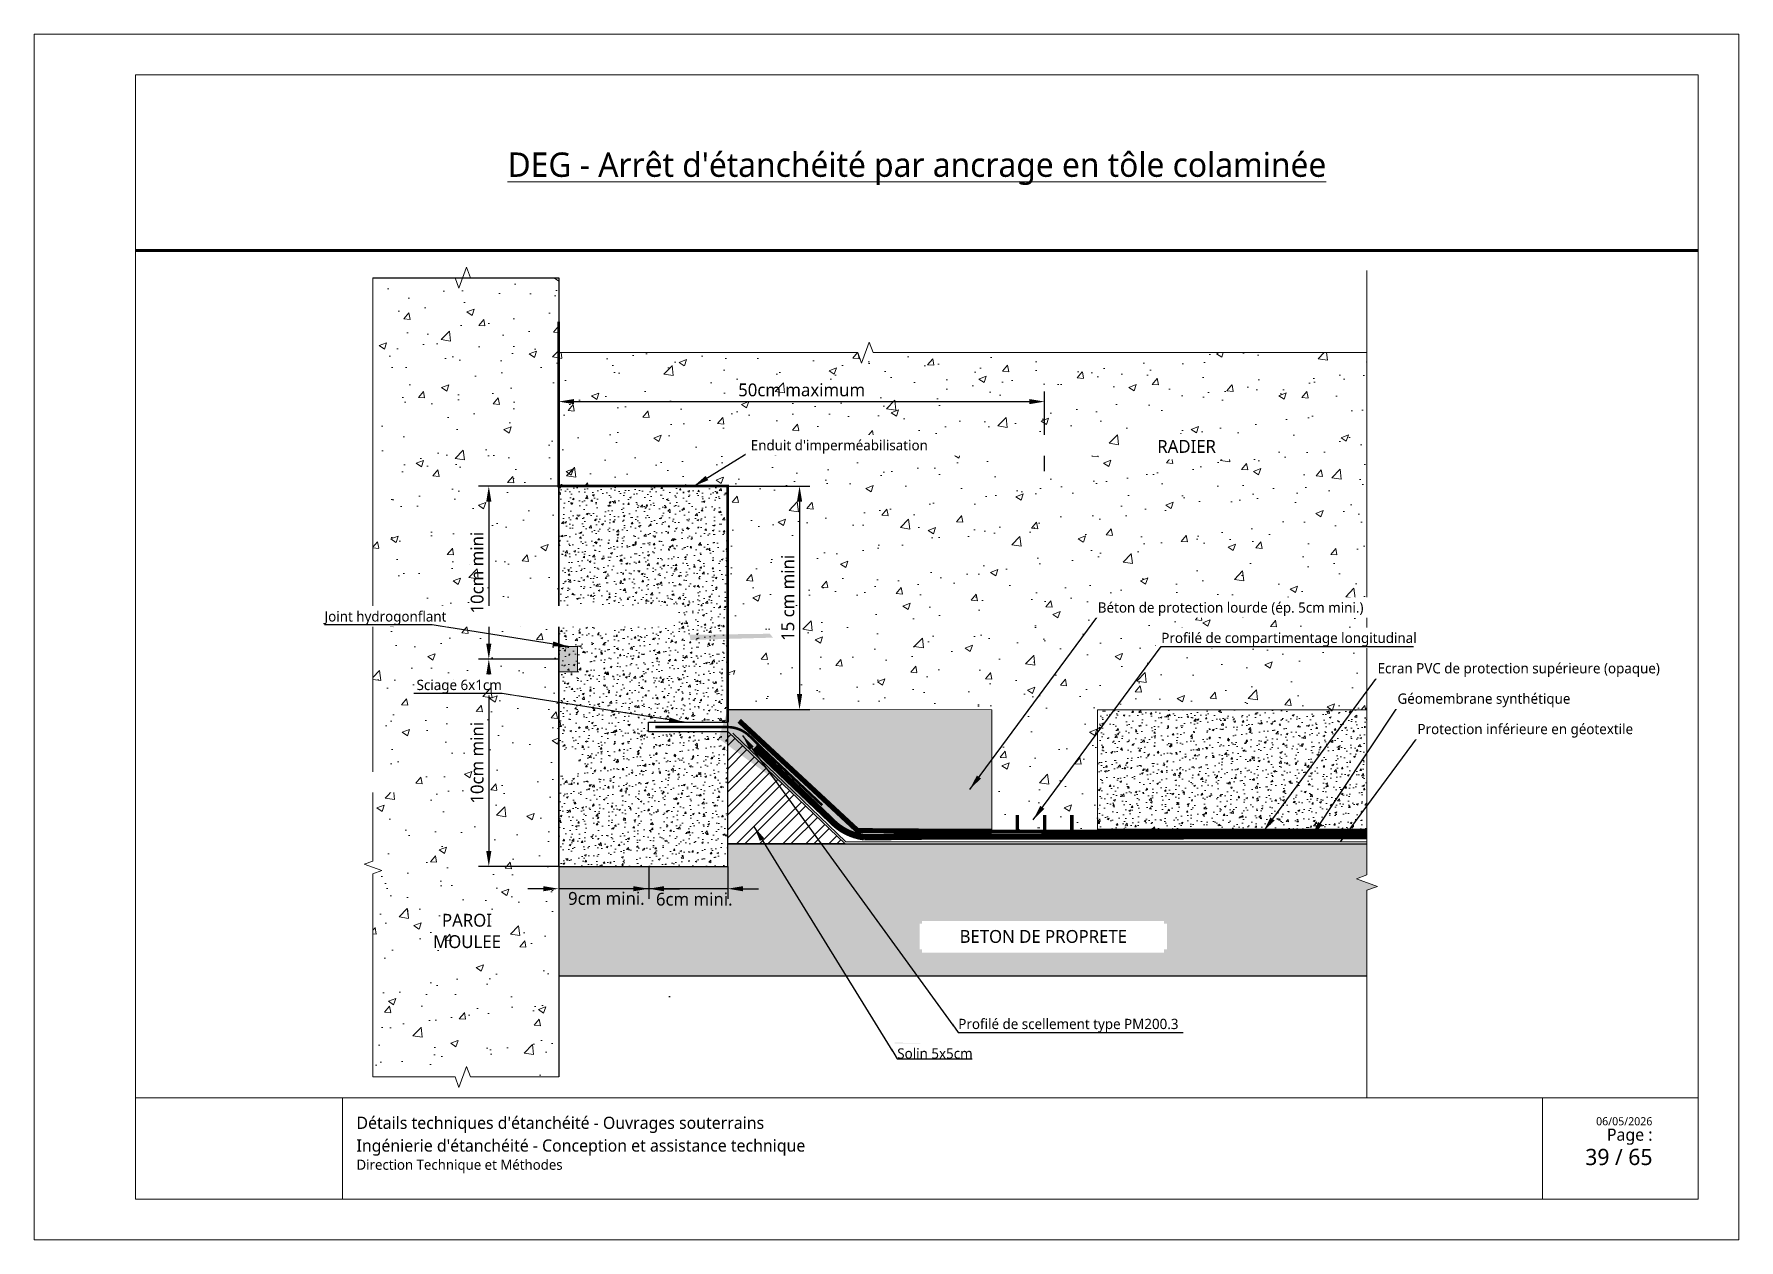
# Paper-space layout "38 - DEG - Traitement étancchéité en paroi moulée avec désaffleurement - Ancrage du DEG dans la paroi moulée (création d'un dé de béton)" of a CAD drawing. Header units: millimetres. Extents: x 16 to 436, y -112 to 185.
# The model-space entities are those that its viewports show. They can reach past a viewport. Long polylines and large blocks are cut down to what shows.
import ezdxf

# ---------------------------------------------------------------- set-up
doc = ezdxf.new("R2010")
doc.units = ezdxf.units.MM
for name, pattern in [('CACHE', [0.375, 0.25, -0.125]), ('CONTINU', [0]), ('TIRETPT', [1, 0.5, -0.25, 0, -0.25])]:
    doc.linetypes.add(name, pattern=pattern)
for name, color, linetype, lineweight in [('Dessin_AXE', 8, 'Continuous', 5), ('Dessin_HACHURES', 253, 'Continuous', 9), ('G-ANNO-TTLB', 7, 'Continuous', 5), ('G-ANNO-TTLB-THIN', 7, 'Continuous', 5), ('Matériel_Joint Hydroexpansif', 140, 'CACHE', 0), ('Produit_Imperméabilisation', 219, 'Continuous', 0), ('SYSTEME_DEG_ Geomembrane SYNTHETIQUE', 1, 'Continuous', 9), ('SYSTEME_DEG_Protection inferieure', 3, 'Continuous', 5), ('SYSTEME_DEG_Protection superieure', 5, 'Continuous', 9)]:
    doc.layers.add(name, color=color, linetype=linetype, lineweight=lineweight)
for name, color, linetype in [('Dessin_CONTOURS BETON', 7, 'Continuous'), ('Dessin_COTATIONS', 7, 'Continuous'), ('Dessin_TEXTES', 7, 'CONTINU'), ('GEN-_-CARTOUCHE', 7, 'Continuous'), ('Matériel_Profilé de compartimentage', 7, 'Continuous'), ('Matériel_Profilé PM200', 40, 'Continuous')]:
    doc.layers.add(name, color=color, linetype=linetype)
doc.layers.add('GEN-_-FMULT', color=210, linetype='Continuous', plot=False)
doc.styles.add('Segoe UI_2', font='segoeui.ttf', dxfattribs={"height": 0.0025})
doc.styles.add('Segoe UI_3', font='segoeui.ttf', dxfattribs={"height": 0.0035})
doc.styles.add('Segoe UI_4', font='segoeui.ttf', dxfattribs={"height": 0.004})
doc.styles.add('Segoe UI_B_1', font='segoeuib.ttf', dxfattribs={"height": 0.005})
doc.styles.add('Segoe UI_B_2', font='segoeuib.ttf', dxfattribs={"height": 0.0045})
doc.styles.add('txt-moyen', font='segoeui.ttf')
doc.linetypes.add('ISOLATION', pattern='A,0.0001,-0.1,[134,ltypeshp.shx,S=0.1,R=0,X=-0.1,Y=0],-0.2,[134,ltypeshp.shx,S=0.1,R=180,X=0.1,Y=0],-0.1', length=0.4001)
doc.dimstyles.new('1000F2', dxfattribs={"dimscale": 10, "dimtxt": 0.25, "dimasz": 0.3, "dimexe": 0.2, "dimexo": 0, "dimgap": 0.1, "dimtad": 1, "dimzin": 0, "dimdsep": 46, "dimtxsty": 'txt-moyen', "dimcen": 0.1, "dimclrd": 256, "dimclre": 256, "dimclrt": 256, "dimazin": 0, "dimtfac": 1, "dimtmove": 2, "dimatfit": 3, "dimfxl": 1, "dimtolj": 1, "dimtzin": 0, "dimlwd": -1, "dimlwe": -1, "dimarcsym": 0})
pattern_1 = [(50, (44881.519, 4825.884), (14.574727, -1.275123), [1.524, -16.764]), (355, (44881.519, 4825.884), (-2.819427, 15.284544), [1.2192, -13.4112]), (100.4514, (44882.733, 4825.778), (11.755311, 14.009411), [1.2952, -14.247208]), (46.1842, (44881.519, 4829.948), (21.686338, -3.363346), [2.286, -25.146]), (96.6356, (44883.326, 4829.668), (18.992346, 19.794075), [1.9428, -21.370808]), (351.1842, (44881.519, 4829.948), (18.99233, 19.79409), [1.8288, -20.1168]), (21, (44883.551, 4828.932), (12.129151, -8.181216), [1.524, -16.764]), (326, (44883.551, 4828.932), (4.944168, 14.735049), [1.2192, -13.4112]), (71.4514, (44884.562, 4828.25), (17.073324, 6.55382), [1.2952, -14.247208]), (37.5, (44881.519, 4825.8844), (0.2470883, 6.7644031), [0, -13.24864, 0, -13.6144, 0, -13.462]), (7.5, (44881.519, 4825.8844), (5.345573, 8.014446), [0, -7.76224, 0, -12.94384, 0, -5.1308]), (327.5, (44876.9875, 4825.8844), (10.8472719, -0.458315), [0, -5.08, 0, -15.8496, 0, -21.0312]), (317.5, (44874.9555, 4825.884), (11.850343, 2.034133), [0, -6.604, 0, -10.52576, 0, -14.9352])]
pattern_2 = [(50, (30295.6673, 8780.1022), (3.586301, -0.3137607), [0.375, -4.125]), (355, (30295.6673, 8780.1022), (-0.6937567, 3.7609607), [0.3, -3.3]), (100.45144, (30295.966, 8780.076), (2.892544, 3.4472), [0.318701, -3.5057106]), (46.1842, (30295.6673, 8781.102), (5.336207, -0.827596), [0.5625, -6.1875]), (96.63564, (30296.112, 8781.033), (4.67331, 4.870593), [0.478052, -5.258569]), (351.18416, (30295.667, 8781.102), (4.67331, 4.870593), [0.45, -4.95]), (21, (30296.1673, 8780.8522), (2.9845353, -2.0130945), [0.375, -4.125]), (326, (30296.1673, 8780.8522), (1.2165767, 3.62575), [0.3, -3.3]), (71.45144, (30296.416, 8780.6845), (4.201112, 1.612656), [0.318701, -3.5057106]), (37.5, (30295.6673, 8780.1022), (0.0607993, 1.6644693), [0, -3.26, 0, -3.35, 0, -3.3125]), (7.5, (30295.6673, 8780.1022), (1.3153477, 1.9720586), [0, -1.91, 0, -3.185, 0, -1.2625]), (327.5, (30294.5523, 8780.1022), (2.6691122, -0.11277436), [0, -1.25, 0, -3.9, 0, -5.175]), (317.5, (30294.0523, 8780.1022), (2.9159308, 0.500525), [0, -1.625, 0, -2.59, 0, -3.675])]

psp = doc.layouts.new("38 - DEG - Traitement étancchéité en paroi moulée avec désaffleurement - Ancrage du DEG dans la paroi moulée (création d'un dé de béton)")

msp = doc.modelspace()

# ---------------------------------------------------------------- texts
at = {"layer": 'Dessin_TEXTES', "char_height": 2, "attachment_point": 7, "style": 'txt-moyen', "bg_fill": 2}
for s, insert, width in [('Géomembrane synthétique', (29502.7636, 10993.6053), 268.117124), ('Protection inférieure en géotextile', (29502.7636, 10987.639), 256.781446), ('Ecran PVC de protection supérieure (opaque)', (29500.9981, 10980.7011), 302.356595)]:
    msp.add_mtext(s, dxfattribs=dict(at, insert=insert, width=width))

# ---------------------------------------------------------------- blocks, each defined once
blk = doc.blocks.new('cart.L6P1')
at = {"layer": 'G-ANNO-TTLB'}
for p, q in [((-37.23, 312.77), (-37.23, 15.77)), ((382.77, 312.77), (-37.23, 312.77)), ((382.77, 312.77), (382.77, 15.77)), ((334.38, 50.77), (334.38, 25.77)), ((372.77, 50.77), (372.77, 25.77)), ((-37.23, 15.77), (382.77, 15.77))]:
    blk.add_line(p, q, dxfattribs=at)
at = {"layer": 'G-ANNO-TTLB-THIN'}
for p, q in [((-12.23, 302.77), (372.77, 302.77)), ((-12.23, 50.77), (-12.23, 302.77)), ((372.77, 302.77), (372.77, 50.77)), ((-12.23, 50.77), (-12.23, 25.77)), ((-12.23, 50.77), (372.77, 50.77)), ((38.77, 50.77), (38.77, 25.77)), ((-12.23, 25.77), (372.77, 25.77))]:
    blk.add_line(p, q, dxfattribs=at)
at = {"layer": 'GEN-_-FMULT', "lineweight": 70}
blk.add_line((-12.23, 259.46), (372.77, 259.46), dxfattribs=at)
at = {"layer": 'G-ANNO-TTLB', "attachment_point": 1}
for s, insert, char_height, width, style in [("\\pxqc;\\LDEG - Arrêt d'étanchéité par ancrage en tôle colaminée", (-12.23, 283.61), 6, 385, 'Segoe UI_B_2'), ("Détails techniques d'étanchéité - Ouvrages souterrains", (42.19, 46.11), 3, 202.4845, 'Segoe UI_B_2'), ('\\pxqr;{\\H0.75x;Page : \\P}  39 / 65', (310.88, 43.2), 4, 50.6047, 'Segoe UI_B_1'), ('06/05/2026', (347.59, 45.99), 2, 17.4768, 'Segoe UI_2'), ("Ingénierie d'étanchéité - Conception et assistance technique", (42.19, 40.51), 3, 249.7878, 'Segoe UI_3'), ('Direction Technique et Méthodes', (42.19, 35.54), 2.5, 82.8945, 'Segoe UI_4')]:
    blk.add_mtext(s, dxfattribs=dict(at, insert=insert, char_height=char_height, width=width, style=style))
blk = doc.blocks.new('*D86')
at = {"layer": 'Defpoints', "color": 0, "transparency": 16777216}
for p in [(29800.07, 11044.24), (29786.45, 11003.86), (29800.07, 11003.86)]:
    blk.add_point(p, dxfattribs=at)
at = {"layer": 'Dessin_COTATIONS', "transparency": 16777216}
for p, q in [((29800.07, 11044.24), (29784.45, 11044.24)), ((29786.45, 11041.24), (29786.45, 11006.86)), ((29800.07, 11003.86), (29784.45, 11003.86))]:
    blk.add_line(p, q, dxfattribs=at)
for points in [[(29786.95, 11041.24), (29785.95, 11041.24), (29786.45, 11044.24)], [(29785.95, 11006.86), (29786.95, 11006.86), (29786.45, 11003.86)]]:
    blk.add_solid(points, dxfattribs=at)
at = {"layer": 'Dessin_COTATIONS', "transparency": 16777216, "insert": (29784.18, 11024.05), "char_height": 2.5, "attachment_point": 5, "rotation": 90, "style": 'txt-moyen'}
blk.add_mtext('\\A1;10cm mini', dxfattribs=at)
blk = doc.blocks.new('*D87')
at = {"layer": 'Defpoints', "color": 0, "transparency": 16777216}
for p in [(29817.59, 11003.86), (29832.98, 11003.86), (29817.59, 10999.52)]:
    blk.add_point(p, dxfattribs=at)
at = {"layer": 'Dessin_COTATIONS', "transparency": 16777216}
for p, q in [((29817.59, 11003.86), (29817.59, 10997.52)), ((29832.98, 11003.86), (29832.98, 10997.52)), ((29814.59, 10999.52), (29811.59, 10999.52)), ((29832.98, 10999.52), (29817.59, 10999.52)), ((29835.98, 10999.52), (29838.98, 10999.52))]:
    blk.add_line(p, q, dxfattribs=at)
for points in [[(29814.59, 10999.02), (29814.59, 11000.02), (29817.59, 10999.52)], [(29835.98, 11000.02), (29835.98, 10999.02), (29832.98, 10999.52)]]:
    blk.add_solid(points, dxfattribs=at)
at = {"layer": 'Dessin_COTATIONS', "transparency": 16777216, "insert": (29826.47, 10997.46), "char_height": 2.5, "attachment_point": 5, "style": 'txt-moyen'}
blk.add_mtext('\\A1;6cm mini.', dxfattribs=at)
blk = doc.blocks.new('*D88')
at = {"layer": 'Defpoints', "color": 0, "transparency": 16777216}
for p in [(29800.07, 11003.86), (29817.59, 11003.86), (29800.07, 10999.52)]:
    blk.add_point(p, dxfattribs=at)
at = {"layer": 'Dessin_COTATIONS', "transparency": 16777216}
for p, q in [((29800.07, 11003.86), (29800.07, 10997.52)), ((29817.59, 11003.86), (29817.59, 10997.52)), ((29797.07, 10999.52), (29794.07, 10999.52)), ((29817.59, 10999.52), (29800.07, 10999.52)), ((29820.59, 10999.52), (29823.59, 10999.52))]:
    blk.add_line(p, q, dxfattribs=at)
for points in [[(29797.07, 10999.02), (29797.07, 11000.02), (29800.07, 10999.52)], [(29820.59, 11000.02), (29820.59, 10999.02), (29817.59, 10999.52)]]:
    blk.add_solid(points, dxfattribs=at)
at = {"layer": 'Dessin_COTATIONS', "transparency": 16777216, "insert": (29809.35, 10997.61), "char_height": 2.5, "attachment_point": 5, "style": 'txt-moyen'}
blk.add_mtext('\\A1;9cm mini.', dxfattribs=at)
blk = doc.blocks.new('*D89')
at = {"layer": 'Defpoints', "color": 0, "transparency": 16777216}
for p in [(29800.07, 11077.93), (29786.45, 11044.24), (29800.07, 11044.24)]:
    blk.add_point(p, dxfattribs=at)
at = {"layer": 'Dessin_COTATIONS', "transparency": 16777216}
for p, q in [((29800.07, 11077.93), (29784.45, 11077.93)), ((29786.45, 11074.93), (29786.45, 11047.24)), ((29800.07, 11044.24), (29784.45, 11044.24))]:
    blk.add_line(p, q, dxfattribs=at)
for points in [[(29786.95, 11074.93), (29785.95, 11074.93), (29786.45, 11077.93)], [(29785.95, 11047.24), (29786.95, 11047.24), (29786.45, 11044.24)]]:
    blk.add_solid(points, dxfattribs=at)
at = {"layer": 'Dessin_COTATIONS', "transparency": 16777216, "insert": (29784.18, 11061.08), "char_height": 2.5, "attachment_point": 5, "rotation": 90, "style": 'txt-moyen'}
blk.add_mtext('\\A1;10cm mini', dxfattribs=at)
blk = doc.blocks.new('*D90')
at = {"layer": 'Defpoints', "color": 0, "transparency": 16777216}
for p in [(29894.72, 11094.38), (29894.72, 11080.85), (29800.07, 11044.47)]:
    blk.add_point(p, dxfattribs=at)
at = {"layer": 'Dessin_COTATIONS', "transparency": 16777216}
for p, q in [((29800.07, 11044.47), (29800.07, 11096.38)), ((29894.72, 11080.85), (29894.72, 11096.38)), ((29803.07, 11094.38), (29891.72, 11094.38))]:
    blk.add_line(p, q, dxfattribs=at)
for points in [[(29803.07, 11094.88), (29803.07, 11093.88), (29800.07, 11094.38)], [(29891.72, 11093.88), (29891.72, 11094.88), (29894.72, 11094.38)]]:
    blk.add_solid(points, dxfattribs=at)
at = {"layer": 'Dessin_COTATIONS', "transparency": 16777216, "insert": (29847.39, 11096.65), "char_height": 2.5, "attachment_point": 5, "style": 'txt-moyen'}
blk.add_mtext('\\A1;50cm maximum', dxfattribs=at)
blk = doc.blocks.new('*D91')
at = {"layer": 'Defpoints', "color": 0, "transparency": 16777216}
for p in [(29832.98, 11077.93), (29832.98, 11034.41), (29846.98, 11034.41)]:
    blk.add_point(p, dxfattribs=at)
at = {"layer": 'Dessin_COTATIONS', "transparency": 16777216}
for p, q in [((29832.98, 11077.93), (29848.98, 11077.93)), ((29846.98, 11074.93), (29846.98, 11037.41)), ((29832.98, 11034.41), (29848.98, 11034.41))]:
    blk.add_line(p, q, dxfattribs=at)
for points in [[(29847.48, 11074.93), (29846.48, 11074.93), (29846.98, 11077.93)], [(29846.48, 11037.41), (29847.48, 11037.41), (29846.98, 11034.41)]]:
    blk.add_solid(points, dxfattribs=at)
at = {"layer": 'Dessin_COTATIONS', "transparency": 16777216, "insert": (29844.71, 11056.17), "char_height": 2.5, "attachment_point": 5, "rotation": 90, "style": 'txt-moyen'}
blk.add_mtext('\\A1;15 cm mini', dxfattribs=at)

# ---------------------------------------------------------------- dimensions: what is measured, and where the dimension line sits
at = {"layer": 'Dessin_COTATIONS'}
dim = msp.add_linear_dim(base=(29894.7179, 11094.3752), p1=(29800.0712, 11044.4698), p2=(29894.7179, 11080.8453), text='50cm maximum', dimstyle='1000F2', override={"dimtxsty": 'txt-moyen', "dimtfill": 0, "dimtfillclr": 0}, dxfattribs=at)
dim.commit()
dim.dimension.update_dxf_attribs({"geometry": '*D90', "text_midpoint": (29847.3946, 11096.6515)})
for base, p1, p2, picture, middle in [((29786.4522, 11044.2378), (29800.0712, 11077.9267), (29800.0712, 11044.2378), '*D89', (29784.1759, 11061.0823)), ((29786.4522, 11003.8569), (29800.0712, 11044.2378), (29800.0712, 11003.8569), '*D86', (29784.1759, 11024.0473))]:
    dim = msp.add_linear_dim(base=base, p1=p1, p2=p2, angle=90, text='10cm mini', dimstyle='1000F2', override={"dimtxsty": 'txt-moyen', "dimtfill": 0, "dimtfillclr": 0}, dxfattribs=at)
    dim.commit()
    dim.dimension.update_dxf_attribs({"geometry": picture, "text_midpoint": middle})
dim = msp.add_linear_dim(base=(29817.5866, 10999.5232), p1=(29832.9849, 11003.8569), p2=(29817.5866, 11003.8569), text='6cm mini.', dimstyle='1000F2', dxfattribs=at)
dim.commit()
dim.dimension.update_dxf_attribs({"geometry": '*D87', "text_midpoint": (29826.4666, 10997.4603), "dimtype": 160})

# ---------------------------------------------------------------- hatches: boundary and pattern name
at = {"layer": 'Dessin_HACHURES', "linetype": 'CONTINU'}
h = msp.add_hatch(dxfattribs=at)
h.set_pattern_fill('CONCRETE2', color=253)
h.set_pattern_definition(pattern_1)
h.paths.add_polyline_path([(29858.314, 11103.9236), (29800.0712, 11103.9236), (29800.0712, 11077.9267), (29832.9849, 11077.9267), (29832.9849, 11034.413), (29884.4147, 11034.3752), (29884.4147, 11010.6966), (29905.0211, 11010.6966), (29905.0211, 11034.3774), (29957.4972, 11034.3774), (29957.4972, 11103.9236), (29861.314, 11103.9236), (29860.564, 11105.9842), (29859.064, 11101.863)])
at = {"layer": 'Dessin_HACHURES', "linetype": 'ByBlock'}
h = msp.add_hatch(dxfattribs=at)
h.set_pattern_fill('AR-CONC', color=256, scale=0.5)
h.set_pattern_definition(pattern_2)
h.paths.add_polyline_path([(29957.4972, 11034.3774), (29905.0211, 11034.3774), (29905.0211, 11010.6966), (29957.4972, 11010.6966)])
at = {"layer": 'Dessin_HACHURES', "linetype": 'Continuous'}
h = msp.add_hatch(dxfattribs=at)
h.set_pattern_fill('STEEL', color=256)
h.set_pattern_definition([(45, (29282.676, 10625.248), (-2.245064, 2.245064), []), (45, (29282.676, 10626.8355), (-2.245064, 2.245064), [])])
h.paths.add_polyline_path([(29832.9849, 11008.2516), (29832.9849, 11030.1183), (29855.8446, 11008.2516)])

# ---------------------------------------------------------------- linework, layer by layer
at = {"layer": 'Dessin_AXE', "linetype": 'Continuous', "flags": 128}
for points in [[(29800.0712, 11118.5122), (29782.8757, 11118.5122), (29782.1257, 11120.5728), (29780.6257, 11116.4516), (29779.8757, 11118.5122), (29763.8915, 11118.5122)], [(29957.4972, 11119.9236), (29957.4972, 11002.2287), (29955.4366, 11001.4787), (29959.5578, 10999.9787), (29957.4972, 10999.2287), (29957.4972, 10957.8631)], [(29800.0712, 11103.9236), (29858.314, 11103.9236), (29859.064, 11101.863), (29860.564, 11105.9842), (29861.314, 11103.9236), (29957.4972, 11103.9236)], [(29800.0712, 10962.8631), (29782.8757, 10962.8631), (29782.1257, 10964.9237), (29780.6257, 10960.8025), (29779.8757, 10962.8631), (29763.8915, 10962.8631)]]:
    msp.add_lwpolyline(points, dxfattribs=at)
at = {"layer": 'Dessin_CONTOURS BETON', "linetype": 'ByBlock'}
msp.add_line((29832.9849, 11077.9267), (29800.0712, 11077.9267), dxfattribs=at)
at = {"layer": 'Dessin_CONTOURS BETON', "color": 0}
msp.add_line((29832.9849, 11008.2516), (29957.4972, 11008.2516), dxfattribs=at)
at = {"layer": 'Dessin_CONTOURS BETON', "flags": 128}
for points in [[(29800.0712, 11044.4698), (29800.0712, 11031.9267)], [(29824.5193, 11030.0853), (29817.5866, 11030.0853), (29817.5866, 11030.0853), (29817.5866, 11031.9267), (29817.5866, 11031.9267), (29824.5193, 11031.9267)], [(29824.5193, 11031.9267), (29832.9849, 11031.9267), (29832.9849, 11031.9267)], [(29832.9849, 11030.0853), (29832.9849, 11030.0853), (29824.5193, 11030.0853)]]:
    msp.add_lwpolyline(points, dxfattribs=at)
at = {"layer": 'Dessin_CONTOURS BETON', "linetype": 'CONTINU', "lineweight": 0}
msp.add_lwpolyline([(29884.4147, 11010.6966), (29884.4147, 11034.3752), (29832.9849, 11034.413)], dxfattribs=at)
at = {"layer": 'Dessin_CONTOURS BETON', "linetype": 'ByBlock', "lineweight": 0}
msp.add_lwpolyline([(29905.0211, 11010.6966), (29905.0211, 11034.3774), (29957.4972, 11034.3774)], dxfattribs=at)
at = {"layer": 'Dessin_CONTOURS BETON', "linetype": 'Continuous', "flags": 128}
msp.add_lwpolyline([(29832.9849, 11008.2516), (29832.9849, 11030.1183), (29855.8446, 11008.2516), (29832.9849, 11008.2516)], close=True, dxfattribs=at)
at = {"layer": 'Matériel_Profilé de compartimentage', "linetype": 'CONTINU', "const_width": 0.6596, "flags": 128}
for points in [[(29889.4147, 11010.6966), (29889.4147, 11013.8453)], [(29894.7179, 11013.8453), (29894.7179, 11010.6966)], [(29900.0211, 11013.8453), (29900.0211, 11010.6966)], [(29905.0211, 11010.6966), (29884.4147, 11010.6966)]]:
    msp.add_lwpolyline(points, dxfattribs=at)
at = {"layer": 'Matériel_Profilé PM200', "linetype": 'CONTINU', "ltscale": 2, "const_width": 0.5, "flags": 128}
msp.add_lwpolyline([(29818.8591, 11031.006), (29824.5193, 11031.006)], dxfattribs=at)
msp.add_lwpolyline([(29824.5193, 11031.006), (29832.9849, 11031.006, -0.19847585), (29837.3569, 11029.1411), (29840.1995, 11026.3533), (29851.3886, 11015.7843)], format="xyb", dxfattribs=at)
at = {"layer": 'SYSTEME_DEG_ Geomembrane SYNTHETIQUE', "linetype": 'TIRETPT', "ltscale": 10, "flags": 128}
msp.add_lwpolyline([(29957.4972, 11009.7527, 1.25, 1.25, 0), (29874.0262, 11009.7027, 1.25, 1.25, 0), (29859.5619, 11009.543, 1.25, 1.25, -0.17436238), (29853.163, 11012.7933, 1.25, 1.25, 0), (29838.2283, 11027.0322, 0, 0, 0)], format="xyseb", dxfattribs=at)
at = {"layer": 'SYSTEME_DEG_Protection inferieure', "linetype": 'ISOLATION', "flags": 128}
msp.add_lwpolyline([(29833.9758, 11029.8361), (29855.965, 11008.6649), (29957.4972, 11008.6728)], dxfattribs=at)
at = {"layer": 'SYSTEME_DEG_Protection superieure', "linetype": 'CACHE', "ltscale": 5, "flags": 128}
for points in [[(29835.2237, 11032.2236, 1, 1, 0), (29858.267, 11010.841, 1, 1, 0), (29858.267, 11010.841, 1, 1, 0), (29866.7762, 11010.761, 1, 1, 0), (29884.4147, 11010.6966, 0, 0, 0)], [(29905.0211, 11010.6966, 1, 1, 0), (29957.4972, 11010.6966, 0, 0, 0)]]:
    msp.add_lwpolyline(points, format="xyseb", dxfattribs=at)

msp.set_redraw_order([(e.dxf.handle, doc.entitydb.next_handle()) for e in msp.query("TEXT MTEXT ATTDEF DIMENSION ARC_DIMENSION")])  # texts and dimensions are drawn at this point

# ---------------------------------------------------------------- leaders
at = {"layer": 'Dessin_TEXTES'}
for points in [[(29826.3849, 11077.9267), (29837.0772, 11084.516), (29871.6112, 11084.516)], [(29952.3539, 11008.6724), (29967.3438, 11028.9478), (30009.709, 11028.9415)]]:
    msp.add_leader(points, dimstyle='1000F2', override={"dimgap": 0.1, "dimtad": 0}, dxfattribs=at)

# ---------------------------------------------------------------- next in the draw order: hatches: boundary and pattern name
at = {"layer": 'Dessin_CONTOURS BETON', "linetype": 'Continuous'}
h = msp.add_hatch(dxfattribs=at)
h.set_pattern_fill('AR-CONC', color=256)
h.set_pattern_definition([(50, (29249.42, 10610.8), (182.185, -15.94), [19.05, -209.55]), (355, (29249.42, 10610.8), (-35.243, 191.057), [15.24, -167.64]), (100.451, (29264.6, 10609.47), (146.94, 175.118), [16.19, -178.09]), (46.184, (29249.42, 10661.6), (271.08, -42.04), [28.575, -314.325]), (96.636, (29272, 10658.1), (237.4, 247.43), [24.285, -267.136]), (351.184, (29249.42, 10661.6), (237.4, 247.43), [22.86, -251.46]), (21, (29274.82, 10648.9), (151.614, -102.265), [19.05, -209.55]), (326, (29274.82, 10648.9), (61.8, 184.19), [15.24, -167.64]), (71.45, (29287.45, 10640.38), (213.416, 81.923), [16.19, -178.09]), (37.5, (29249.42, 10610.8), (3.0886, 84.555), [0, -165.608, 0, -170.18, 0, -168.275]), (7.5, (29249.42, 10610.8), (66.82, 100.18), [0, -97.028, 0, -161.798, 0, -64.135]), (327.5, (29192.777, 10610.8), (135.5906, -5.729), [0, -63.5, 0, -198.12, 0, -262.89]), (317.5, (29167.38, 10610.8), (148.13, 25.426), [0, -82.55, 0, -131.572, 0, -186.69])])
h.paths.add_polyline_path([(29800.0712, 11008.2516), (29840.6626, 11008.2516), (29840.6626, 10993.0256), (29838.9454, 10992.4006), (29842.3797, 10991.1506), (29840.6626, 10990.5256), (29840.6626, 10973.211), (29800.0712, 10973.211)])
at = {"layer": 'Dessin_HACHURES', "linetype": 'CONTINU'}
h = msp.add_hatch(dxfattribs=at)
h.set_pattern_fill('AR-CONC', color=253, scale=0.5)
h.set_pattern_definition([(50, (31322.513, 8105.6292), (3.586301, -0.3137607), [0.375, -4.125]), (355, (31322.513, 8105.629), (-0.6937567, 3.7609607), [0.3, -3.3]), (100.45144, (31322.812, 8105.603), (2.8925442, 3.4472), [0.318701, -3.5057106]), (46.1842, (31322.513, 8106.629), (5.3362067, -0.8275964), [0.5625, -6.1875]), (96.63564, (31322.958, 8106.56), (4.67331, 4.870593), [0.478052, -5.258569]), (351.18416, (31322.513, 8106.629), (4.67331, 4.870593), [0.45, -4.95]), (21, (31323.013, 8106.3792), (2.9845353, -2.0130945), [0.375, -4.125]), (326, (31323.013, 8106.379), (1.2165767, 3.6257502), [0.3, -3.3]), (71.45144, (31323.262, 8106.2114), (4.201112, 1.6126558), [0.318701, -3.5057106]), (37.5, (31322.5131, 8105.6292), (0.0607993, 1.66446927), [0, -3.26, 0, -3.35, 0, -3.3125]), (7.5, (31322.5131, 8105.6292), (1.3153477, 1.9720586), [0, -1.91, 0, -3.185, 0, -1.2625]), (327.5, (31321.3981, 8105.6292), (2.6691122, -0.11277436), [0, -1.25, 0, -3.9, 0, -5.175]), (317.5, (31320.8981, 8105.6292), (2.9159308, 0.5005249), [0, -1.625, 0, -2.59, 0, -3.675])])
h.paths.add_polyline_path([(29800.0712, 11003.8569), (29832.9849, 11003.8569), (29832.9849, 11008.2516), (29957.4972, 11008.2516), (29957.4972, 11002.2287), (29955.4366, 11001.4787), (29959.5578, 10999.9787), (29957.4972, 10999.1077), (29957.4972, 10982.5348), (29800.0712, 10982.5348), (29800.0712, 10992.9911)])
h.paths.add_polyline_path([(29870.8457, 10987.0716), (29917.9882, 10987.0716), (29917.9882, 10993.2537), (29870.8457, 10993.2537)], flags=16)

# ---------------------------------------------------------------- next in the draw order: linework, layer by layer
at = {"layer": 'Dessin_AXE', "flags": 128}
msp.add_lwpolyline([(29763.8915, 11118.5122), (29763.8915, 11004.9164), (29762.1743, 11004.2914), (29765.6087, 11003.0414), (29763.8915, 11002.4164), (29763.8915, 10962.8631)], dxfattribs=at)
at = {"layer": 'Dessin_AXE', "linetype": 'Continuous', "flags": 128}
msp.add_lwpolyline([(29763.8915, 10962.8631), (29763.8915, 10962.8631), (29763.8915, 11002.4164), (29765.6087, 11003.0414), (29762.1743, 11004.2914), (29763.8915, 11004.9164), (29763.8915, 11118.5122)], dxfattribs=at)
at = {"layer": 'Dessin_CONTOURS BETON', "flags": 128}
for points in [[(29800.0712, 11030.0853), (29800.0712, 10962.8631)], [(29800.0712, 10982.5348), (29957.4972, 10982.5348)]]:
    msp.add_lwpolyline(points, dxfattribs=at)

# ---------------------------------------------------------------- next in the draw order: texts
at = {"layer": 'Dessin_TEXTES', "style": 'txt-moyen', "bg_fill": 2}
for s, insert, char_height, width, attachment_point in [("Enduit d'imperméabilisation", (29837.4772, 11084.216), 2, 67.029281, 7), ('RADIER', (29922.3719, 11085.6547), 2.5, 16.052251, 5), ('\\pxsm1.5;Protection inférieure en géotextile', (29967.3438, 11028.9478), 2, 64.195362, 7)]:
    msp.add_mtext(s, dxfattribs=dict(at, insert=insert, char_height=char_height, width=width, attachment_point=attachment_point))
at = {"layer": 'Dessin_TEXTES', "insert": (29782.1951, 10991.2793), "char_height": 2.5, "width": 20.623905, "attachment_point": 5, "style": 'txt-moyen', "bg_fill": 3, "box_fill_scale": 1.5, "bg_fill_color": 9, "bg_fill_true_color": 13158600, "bg_fill_transparency": 9024700}
msp.add_mtext('PAROI\\PMOULEE', dxfattribs=at)

# ---------------------------------------------------------------- next in the draw order: texts
at = {"layer": 'Dessin_TEXTES', "insert": (29894.4579, 10990.2107), "char_height": 2.5, "width": 45.710505, "attachment_point": 5, "style": 'txt-moyen', "bg_fill": 3, "box_fill_scale": 1.5, "bg_fill_color": 9, "bg_fill_true_color": 13158600, "bg_fill_transparency": 16137228}
msp.add_mtext('BETON DE PROPRETE', dxfattribs=at)

# ---------------------------------------------------------------- next in the draw order: dimensions: what is measured, and where the dimension line sits
at = {"layer": 'Dessin_COTATIONS'}
dim = msp.add_linear_dim(base=(29800.0712, 10999.5232), p1=(29817.5866, 11003.8569), p2=(29800.0712, 11003.8569), text='9cm mini.', dimstyle='1000F2', dxfattribs=at)
dim.commit()
dim.dimension.update_dxf_attribs({"geometry": '*D88', "text_midpoint": (29809.3457, 10997.6114), "dimtype": 160})

# ---------------------------------------------------------------- next in the draw order: leaders
at = {"layer": 'Dessin_TEXTES'}
msp.add_leader([(29946.7425, 11009.7463), (29963.4568, 11034.8642), (29996.8853, 11034.8642)], dimstyle='1000F2', override={"dimgap": 0.1, "dimtad": 0}, dxfattribs=at)

# ---------------------------------------------------------------- next in the draw order: hatches: boundary and pattern name
at = {"layer": 'Dessin_HACHURES', "linetype": 'ByBlock', "ltscale": 0.5}
h = msp.add_hatch(dxfattribs=at)
h.set_pattern_fill('AR-CONC', color=256, scale=0.5)
h.set_pattern_definition(pattern_2)
h.paths.add_polyline_path([(29832.9849, 11034.413), (29831.2242, 11028.7606), (29856.0791, 11010.6103), (29884.4147, 11010.6966), (29884.4147, 11014.061), (29884.4147, 11034.3752)])
h.paths.add_polyline_path([(29866.0153, 10966.4116), (29880.6265, 10966.4116), (29881.1796, 10969.2372), (29865.5154, 10969.5395)])
h.paths.add_polyline_path([(29825.7216, 11047.9714), (29841.8157, 11048.4202), (29841.1881, 11049.1766), (29825.5643, 11048.967)])
h.paths.add_polyline_path([(29877.8989, 10971.5153), (29921.7001, 10971.5153), (29921.4551, 10975.167), (29877.5653, 10974.6751)])

# ---------------------------------------------------------------- next in the draw order: texts
at = {"layer": 'Dessin_TEXTES', "insert": (29963.4568, 11034.8642), "char_height": 2, "width": 64.195362, "attachment_point": 7, "style": 'txt-moyen', "bg_fill": 2}
msp.add_mtext('\\pxsm1.5;Géomembrane synthétique', dxfattribs=at)

# ---------------------------------------------------------------- next in the draw order: texts
at = {"layer": 'Dessin_TEXTES', "char_height": 2, "width": 67.029281, "attachment_point": 7, "style": 'txt-moyen', "bg_fill": 2}
for s, insert in [('Profilé de compartimentage longitudinal', (29917.4379, 11046.6969)), ('Sciage 6x1cm', (29772.3794, 11037.5342)), ('Profilé de scellement type PM200.3', (29877.8989, 10971.5153)), ('\\pxsm1.5;Solin 5x5cm', (29866.0153, 10966.4116))]:
    msp.add_mtext(s, dxfattribs=dict(at, insert=insert))

# ---------------------------------------------------------------- next in the draw order: leaders
at = {"layer": 'Dessin_TEXTES'}
msp.add_leader([(29937.3284, 11010.6966), (29959.5699, 11040.7806), (30016.1166, 11040.7806)], dimstyle='1000F2', override={"dimgap": 0.1, "dimtad": 0}, dxfattribs=at)

# ---------------------------------------------------------------- next in the draw order: hatches: boundary and pattern name
at = {"layer": 'Dessin_HACHURES', "linetype": 'CONTINU'}
h = msp.add_hatch(dxfattribs=at)
h.set_pattern_fill('CONCRETE2', color=253)
h.set_pattern_definition(pattern_1)
h.paths.add_polyline_path([(29800.0712, 11118.5122), (29782.8757, 11118.5122), (29781.3757, 11118.5122), (29780.6257, 11116.4516), (29779.8757, 11118.5122), (29763.8915, 11118.5122), (29763.8915, 11004.9164), (29762.1743, 11004.2914), (29765.6087, 11003.0414), (29763.8915, 11002.4164), (29763.8915, 10962.8631), (29779.8757, 10962.8631), (29780.6257, 10960.8025), (29782.1257, 10964.9237), (29782.8757, 10962.8631), (29800.0712, 10962.8631)])
h.paths.add_polyline_path([(29782.8757, 11118.5122), (29782.1257, 11120.5728), (29781.3757, 11118.5122)])
h.paths.add_polyline_path([(29779.8757, 11118.5122), (29780.6257, 11116.4516), (29781.3757, 11118.5122)])
at = {"layer": 'Dessin_HACHURES', "linetype": 'ByBlock'}
h = msp.add_hatch(dxfattribs=at)
h.set_pattern_fill('AR-CONC', color=256, scale=0.5)
h.set_pattern_definition([(50, (30187.8683, 8777.0374), (3.586301, -0.3137607), [0.375, -4.125]), (355, (30187.8683, 8777.0374), (-0.6937567, 3.7609607), [0.3, -3.3]), (100.45144, (30188.167, 8777.0113), (2.892544, 3.4472), [0.318701, -3.5057106]), (46.1842, (30187.8683, 8778.0374), (5.336207, -0.827596), [0.5625, -6.1875]), (96.63564, (30188.313, 8777.9685), (4.67331, 4.870593), [0.478052, -5.258569]), (351.18416, (30187.8683, 8778.0374), (4.67331, 4.870593), [0.45, -4.95]), (21, (30188.3683, 8777.7874), (2.9845353, -2.0130945), [0.375, -4.125]), (326, (30188.3683, 8777.7874), (1.2165767, 3.62575), [0.3, -3.3]), (71.45144, (30188.617, 8777.6197), (4.201112, 1.612656), [0.318701, -3.5057106]), (37.5, (30187.8683, 8777.0374), (0.0607993, 1.6644693), [0, -3.26, 0, -3.35, 0, -3.3125]), (7.5, (30187.8683, 8777.0374), (1.3153477, 1.9720586), [0, -1.91, 0, -3.185, 0, -1.2625]), (327.5, (30186.7533, 8777.0374), (2.6691122, -0.11277436), [0, -1.25, 0, -3.9, 0, -5.175]), (317.5, (30186.2533, 8777.0374), (2.9159308, 0.500525), [0, -1.625, 0, -2.59, 0, -3.675])])
h.paths.add_polyline_path([(29817.5866, 11031.9267), (29832.9849, 11031.9267), (29832.9849, 11077.9267), (29800.0712, 11077.9267), (29800.0712, 11026.6361), (29803.7138, 11026.6361), (29803.7138, 11021.6905), (29800.0712, 11021.6905), (29800.0712, 11003.8569), (29832.9849, 11003.8569), (29832.9849, 11030.0853), (29817.5866, 11030.0853)])
at = {"layer": 'Matériel_Joint Hydroexpansif', "linetype": 'ByBlock'}
h = msp.add_hatch(color=256, dxfattribs=at)
h.dxf.hatch_style = 1
h.paths.add_polyline_path([(29803.7138, 11046.7106), (29800.0712, 11046.7106), (29800.0712, 11041.765), (29803.7138, 11041.765)])

# ---------------------------------------------------------------- next in the draw order: linework, layer by layer
at = {"layer": 'Dessin_CONTOURS BETON', "linetype": 'ByBlock'}
for p, q in [((29832.9849, 11031.9267), (29832.9849, 11077.9267)), ((29800.0712, 11003.8569), (29800.0712, 11044.4698))]:
    msp.add_line(p, q, dxfattribs=at)
at = {"layer": 'Dessin_CONTOURS BETON', "linetype": 'Continuous', "flags": 128}
msp.add_lwpolyline([(29763.8915, 11118.5122), (29800.0712, 11118.5122), (29800.0712, 10962.8631)], dxfattribs=at)
at = {"layer": 'Dessin_CONTOURS BETON', "linetype": 'ByBlock'}
msp.add_lwpolyline([(29800.0712, 11008.2516), (29800.0712, 11003.8569), (29832.9849, 11003.8569), (29832.9849, 11077.9267), (29800.0712, 11077.9267), (29800.0712, 11003.8569)], dxfattribs=at)
at = {"layer": 'Matériel_Joint Hydroexpansif', "linetype": 'ByBlock'}
msp.add_lwpolyline([(29800.0712, 11046.7106), (29803.7138, 11046.7106), (29803.7138, 11041.765), (29800.0712, 11041.765), (29800.0712, 11046.7106)], dxfattribs=at)
at = {"layer": 'Produit_Imperméabilisation', "linetype": 'Continuous', "ltscale": 0.2, "const_width": 0.5, "flags": 128}
msp.add_lwpolyline([(29832.9849, 11031.9267), (29832.9849, 11077.9267), (29800.0712, 11077.9267), (29800.0712, 11109.9267)], dxfattribs=at)

# ---------------------------------------------------------------- next in the draw order: texts
at = {"layer": 'Dessin_TEXTES', "insert": (29959.5699, 11040.7806), "char_height": 2, "width": 67.029281, "attachment_point": 7, "style": 'txt-moyen', "bg_fill": 2}
msp.add_mtext('Ecran PVC de protection supérieure (opaque)', dxfattribs=at)

# ---------------------------------------------------------------- next in the draw order: dimensions: what is measured, and where the dimension line sits
at = {"layer": 'Dessin_COTATIONS'}
dim = msp.add_linear_dim(base=(29846.9849, 11034.413), p1=(29832.9849, 11077.9267), p2=(29832.9849, 11034.413), angle=90, text='15 cm mini', dimstyle='1000F2', dxfattribs=at)
dim.commit()
dim.dimension.update_dxf_attribs({"geometry": '*D91', "text_midpoint": (29844.7087, 11056.1698)})

# ---------------------------------------------------------------- next in the draw order: leaders
at = {"layer": 'Dessin_TEXTES'}
for points in [[(29880.1351, 11018.867), (29905.0842, 11052.6133), (29951.6169, 11052.6133)], [(29824.5193, 11031.9267), (29789.0556, 11037.5342), (29771.8794, 11037.5342)], [(29835.8904, 11029.3283), (29877.8989, 10971.5153), (29921.7001, 10971.5153)], [(29838.0958, 11011.6368), (29866.0153, 10966.4116), (29880.6265, 10966.4116)]]:
    msp.add_leader(points, dimstyle='1000F2', override={"dimgap": 0.1, "dimtad": 0}, dxfattribs=at)

# ---------------------------------------------------------------- next in the draw order: texts
at = {"layer": 'Dessin_TEXTES', "char_height": 2, "attachment_point": 7, "style": 'txt-moyen', "bg_fill": 2}
for s, insert, width in [('Béton de protection lourde (ép. 5cm mini.)', (29905.0842, 11052.6133), 67.029281), ('\\pxsm1.5;Joint hydrogonflant', (29754.4495, 11050.8844), 67.029281), ('Profilé de compartimentage', (29502.7636, 11018.6053), 268.117124)]:
    msp.add_mtext(s, dxfattribs=dict(at, insert=insert, width=width))

# ---------------------------------------------------------------- next in the draw order: leaders
at = {"layer": 'Dessin_TEXTES'}
msp.add_leader([(29892.4888, 11012.9507), (29917.4379, 11046.6969), (29966.5559, 11046.6969)], dimstyle='1000F2', override={"dimgap": 0.1, "dimtad": 0}, dxfattribs=at)

# ---------------------------------------------------------------- next in the draw order: leaders
msp.add_leader([(29801.8925, 11046.7106), (29775.4383, 11050.8844), (29754.4495, 11050.8844)], dimstyle='1000F2', override={"dimgap": 0.1, "dimtad": 0}, dxfattribs=at)

# ---------------------------------------------------------------- block references
at = {"layer": 'GEN-_-CARTOUCHE'}
psp.add_blockref('cart.L6P1', (53.23, -127.77), dxfattribs=at)

# ---------------------------------------------------------------- viewports
at = {"layer": 'Defpoints'}
psp.add_viewport(center=(233.5, 27.35), size=(385, 208.6901), view_center_point=(29869.8462, 11041.3077), view_height=165, dxfattribs=at)

doc.saveas('drawing.dxf')
